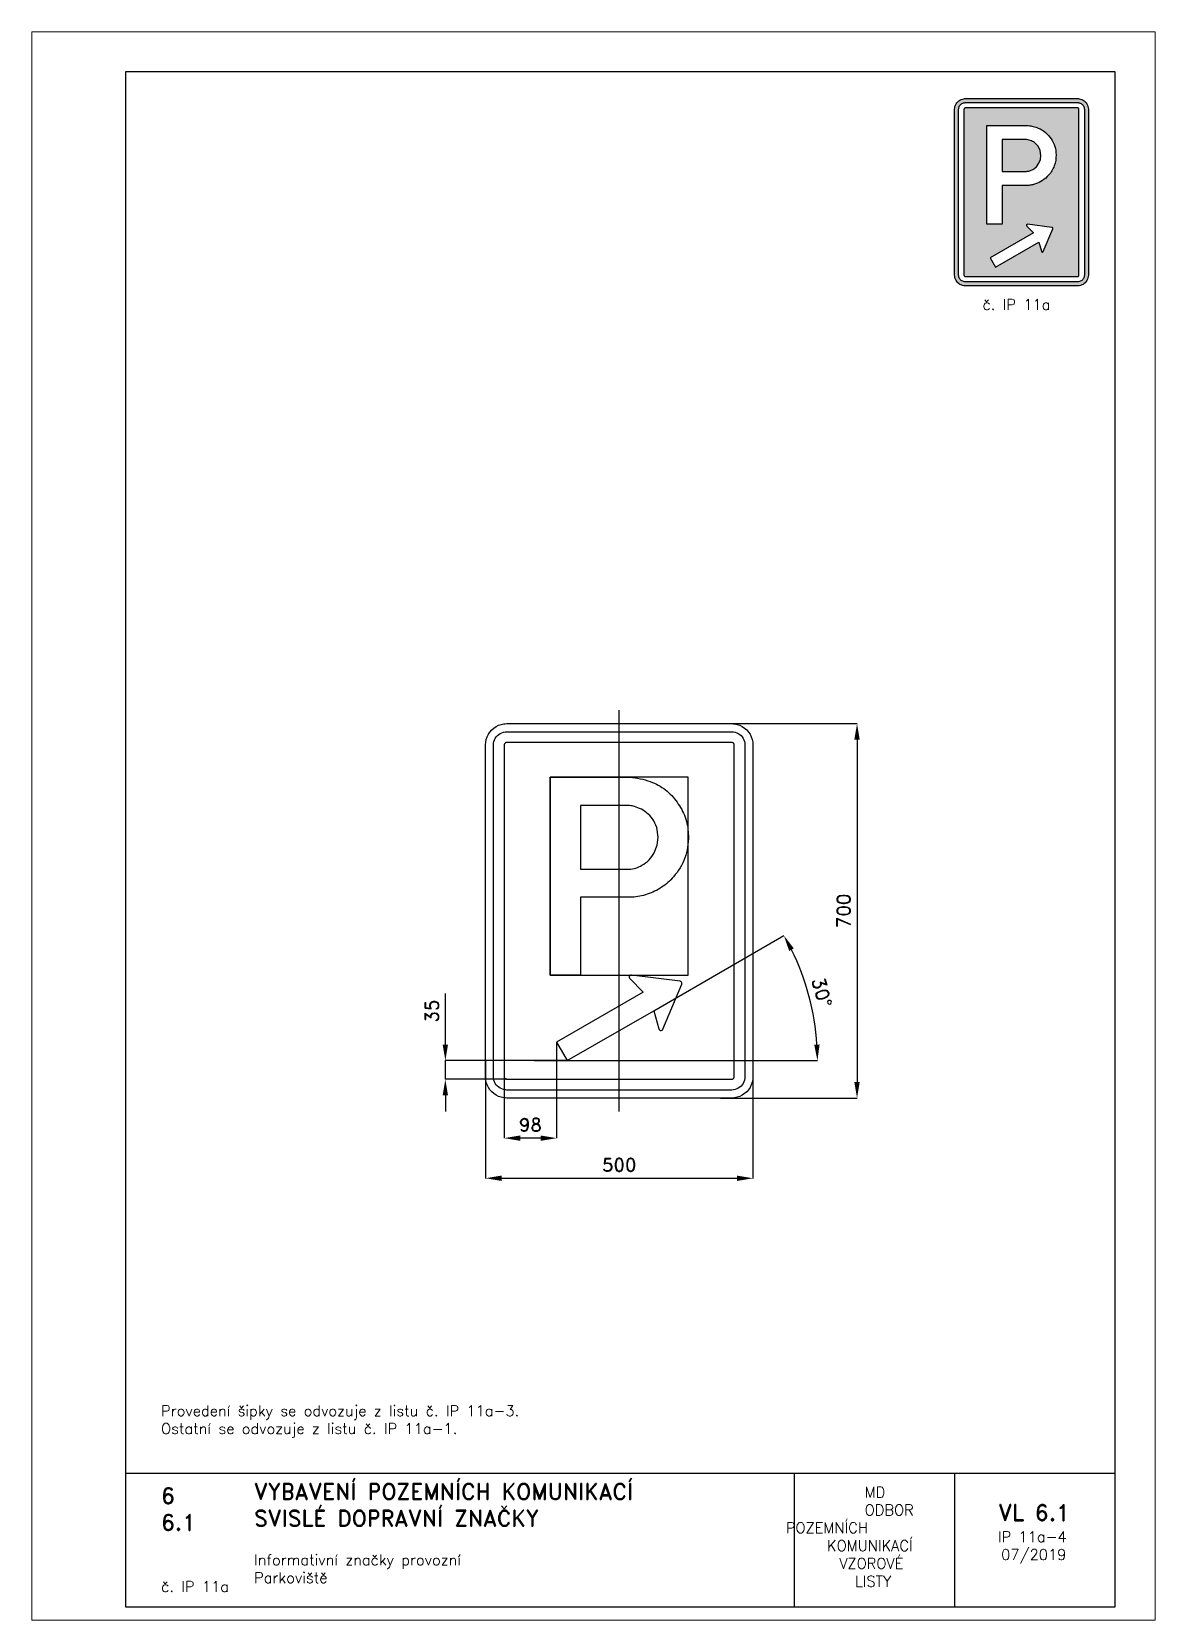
# Paper-space layout 'IP 11a-4' of a CAD drawing. Header units: millimetres. Extents: x 0 to 210, y 0 to 297.
# The model-space entities are those that its viewports show. They can reach past a viewport. Long polylines and large blocks are cut down to what shows.
import ezdxf

# ---------------------------------------------------------------- set-up
doc = ezdxf.new("R2010")
doc.units = ezdxf.units.MM
doc.header["$LTSCALE"] = 5
doc.linetypes.add('ČERCHOVANÁX2', pattern=[2, 1, -0.5, 0, -0.5])
doc.linetypes.add('ČÁRKOVANÁX2', pattern=[1.5, 1, -0.5])
for name, color, linetype in [('Kóty', 2, 'Continuous'), ('Rozpiska', 7, 'Continuous'), ('Značka', 7, 'Continuous')]:
    doc.layers.add(name, color=color, linetype=linetype)
doc.layers.add('Rámeček', color=6, linetype='Continuous', plot=False)
doc.styles.get("Standard").update_dxf_attribs({"font": 'romand.shx', "height": 25})
doc.dimstyles.get("Standard").update_dxf_attribs({"dimtxt": 25, "dimasz": 30, "dimexe": 0.18, "dimexo": 0.0625, "dimgap": 12.5, "dimtad": 1, "dimdec": 0, "dimzin": 0, "dimdsep": 46, "dimtxsty": 'Standard', "dimcen": 0.09, "dimadec": 0, "dimazin": 0, "dimtfac": 1, "dimtdec": 0, "dimtofl": 0, "dimtmove": 0, "dimatfit": 3, "dimfxl": 1, "dimtolj": 1, "dimtzin": 0, "dimarcsym": 0})

psp = doc.layouts.new('IP 11a-4')

# ---------------------------------------------------------------- texts
at = {"layer": 'Rozpiska', "color": 7, "attachment_point": 1}
for s, width, gutter_width, heights, insert, char_height in [('\\pi5.21429;č. IP 11a', 25, 75, [0], (172.4999999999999, 247.0033418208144), 2), ('\\PProvedení šipky se odvozuje z listu č. IP 11a-3.{\\H1.83333x; }\\POstatní se odvozuje z listu č. IP 11a-1.{\\H1.55556x; }', 155.5010732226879, 100, [0], (24.16971776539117, 43.48877299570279), 2), ('6', 149.04217740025, 100, [0], (24.16971776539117, 24.77143633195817), 3), ('{\\C6;VYBAVENÍ POZEMNÍCH KOMUNIKACÍ\\P}SVISLÉ DOPRAVNÍ ZNAČKY{\\H1.34524x; }', 149.04217740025, 100, [0], (41.56166878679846, 25.56072462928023), 3), ('\\pi14.7414;{\\C6;MD\\P\\pi2.36044;}ODBOR POZEMNÍCH{\\H1.57143x; }\\P\\pi7.69378;KOMUNIKACÍ{\\H1.5x; }\\P\\pi9.97949;{\\C6;VZOROVÉ\\H1.47619x; \\H0.67742x;\\P\\pi12.93187;LISTY\\H1.26984x; }', 33.10184048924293, 100, [0], (140.9534725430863, 24.94523992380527), 2), ('\\pi1.03113;{\\H1.5x;\\C6;VL 6.1\\P\\pi0.93585;\\H0.66667x;IP 11a-4\\H1.66666x; \\H0.6x;\\P\\pi1.5549;07/2019\\H1.80159x; }', 16.06225436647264, 100, [0], (179.6550617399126, 21.60975232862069), 2), ('6.1', 149.04217740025, 100, [0], (24.16971776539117, 19.77734483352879), 3), ('{\\C6;Informativní značky provozní\\P}Parkoviště{\\H1.83333x; }', 149.04217740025, 100, [0], (41.56166878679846, 12.28505153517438), 2), ('{\\C6;č. IP 11a}', 18.33049291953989, 100, [2.666666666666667], (24.17850368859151, 7.293927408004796), 2)]:
    psp.add_mtext_dynamic_manual_height_columns(s, width=width, gutter_width=gutter_width, heights=heights, dxfattribs=dict(at, insert=insert, char_height=char_height))

msp = doc.modelspace()

# ---------------------------------------------------------------- blocks, each defined once
blk = doc.blocks.new('*D1')
at = {"layer": 'Defpoints', "color": 0, "transparency": 16777216}
for p in [(-215, -242.7143421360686), (-117.0999999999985, -245.3590000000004), (-215, -425)]:
    blk.add_point(p, dxfattribs=at)
at = {"layer": 'Kóty', "color": 0, "lineweight": -2, "transparency": 16777216}
for p, q in [((-215, -242.7768421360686), (-215, -425.18)), ((-117.0999999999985, -245.4215000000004), (-117.0999999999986, -425.18)), ((-147.0999999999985, -425), (-185, -425))]:
    blk.add_line(p, q, dxfattribs=at)
at = {"layer": 'Kóty', "color": 0, "transparency": 16777216}
for points in [[(-185, -420), (-185, -430), (-215, -425)], [(-147.0999999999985, -420), (-147.0999999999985, -430), (-117.0999999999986, -425)]]:
    blk.add_solid(points, dxfattribs=at)
at = {"layer": 'Kóty', "color": 0, "transparency": 16777216, "insert": (-166.0499999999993, -400), "char_height": 25, "attachment_point": 5}
blk.add_mtext('\\A1;98', dxfattribs=at)
blk = doc.blocks.new('*D2')
at = {"layer": 'Defpoints', "color": 0, "transparency": 16777216}
for p in [(-325, -279.9999999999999), (-97.09999999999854, -280), (-210, -315)]:
    blk.add_point(p, dxfattribs=at)
at = {"layer": 'Kóty', "color": 0, "lineweight": -2, "transparency": 16777216}
for p, q in [((-325, -249.9999999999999), (-325, -154.5238095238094)), ((-97.16249999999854, -280), (-325.18, -279.9999999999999)), ((-210.0625, -315), (-325.18, -315)), ((-325, -345), (-325, -375))]:
    blk.add_line(p, q, dxfattribs=at)
at = {"layer": 'Kóty', "color": 0, "transparency": 16777216}
for points in [[(-330, -249.9999999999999), (-320, -249.9999999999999), (-325, -279.9999999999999)], [(-330, -345), (-320, -345), (-325, -315)]]:
    blk.add_solid(points, dxfattribs=at)
at = {"layer": 'Kóty', "color": 0, "transparency": 16777216, "insert": (-349.9999999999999, -187.2619047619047), "char_height": 25, "attachment_point": 5, "rotation": 90}
blk.add_mtext('\\A1;35', dxfattribs=at)
blk = doc.blocks.new('*D3')
at = {"layer": 'Defpoints', "color": 0, "transparency": 16777216}
for p in [(64.49999999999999, -186.7059999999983), (363.388543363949, -198.8077084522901), (-158.3177576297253, -279.9999999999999), (-97.09999999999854, -279.9999999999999), (-52.19455221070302, -279.9999999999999)]:
    blk.add_point(p, dxfattribs=at)
at = {"layer": 'Kóty', "color": 0, "lineweight": -2, "transparency": 16777216}
for p, q in [((64.55412742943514, -186.6747514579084), (308.0083720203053, -46.12512092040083)), ((-52.13205221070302, -279.9999999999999), (370.6715811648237, -279.9999999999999))]:
    blk.add_line(p, q, dxfattribs=at)
blk.add_arc((-97.09999999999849, -279.9999999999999), 467.5915811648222, 3.67664517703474, 26.32181156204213, dxfattribs=at)
at = {"layer": 'Kóty', "color": 0, "transparency": 16777216}
for points in [[(317.6024482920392, -75.02376501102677), (326.4187686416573, -70.30439052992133), (307.852485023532, -46.21511672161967)], [(374.526629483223, -249.8550437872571), (364.5317762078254, -250.1758365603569), (370.4915811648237, -279.9999999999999)]]:
    blk.add_solid(points, dxfattribs=at)
at = {"layer": 'Kóty', "color": 0, "transparency": 16777216, "insert": (378.7086470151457, -152.5143252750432), "char_height": 25, "attachment_point": 5, "rotation": 284.99922836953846}
blk.add_mtext('\\A1;30°', dxfattribs=at)
blk = doc.blocks.new('*D4')
at = {"layer": 'Defpoints', "color": 0, "transparency": 16777216}
for p in [(-250, -279.9999999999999), (250, -279.9999999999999), (250, -500)]:
    blk.add_point(p, dxfattribs=at)
at = {"layer": 'Kóty', "color": 0, "lineweight": -2, "transparency": 16777216}
for p, q in [((-250, -280.0624999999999), (-250, -500.18)), ((250, -280.0624999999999), (250, -500.18)), ((-220, -500), (220, -500))]:
    blk.add_line(p, q, dxfattribs=at)
at = {"layer": 'Kóty', "color": 0, "transparency": 16777216}
for points in [[(-220, -495), (-220, -505), (-250, -500)], [(220, -495), (220, -505), (250, -500)]]:
    blk.add_solid(points, dxfattribs=at)
at = {"layer": 'Kóty', "color": 0, "transparency": 16777216, "insert": (1.530808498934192e-15, -475), "char_height": 25, "attachment_point": 5}
blk.add_mtext('\\A1;500', dxfattribs=at)
blk = doc.blocks.new('*D5')
at = {"layer": 'Defpoints', "color": 0, "transparency": 16777216}
for p in [(189.1814840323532, 350), (189.1814840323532, -350), (444.5292028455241, -350.0000000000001)]:
    blk.add_point(p, dxfattribs=at)
at = {"layer": 'Kóty', "color": 0, "lineweight": -2, "transparency": 16777216}
for p, q in [((189.2439840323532, 350), (444.7092028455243, 349.9999999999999)), ((444.5292028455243, 319.9999999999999), (444.5292028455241, -320.0000000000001)), ((189.2439840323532, -350), (444.7092028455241, -350.0000000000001))]:
    blk.add_line(p, q, dxfattribs=at)
at = {"layer": 'Kóty', "color": 0, "transparency": 16777216}
for points in [[(439.5292028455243, 319.9999999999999), (449.5292028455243, 319.9999999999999), (444.5292028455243, 349.9999999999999)], [(439.5292028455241, -320.0000000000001), (449.5292028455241, -320.0000000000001), (444.5292028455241, -350.0000000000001)]]:
    blk.add_solid(points, dxfattribs=at)
at = {"layer": 'Kóty', "color": 0, "transparency": 16777216, "insert": (419.5292028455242, 3.268547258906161e-14), "char_height": 25, "attachment_point": 5, "rotation": 90}
blk.add_mtext('\\A1;700', dxfattribs=at)

# ---------------------------------------------------------------- dimensions: what is measured, and where the dimension line sits
at = {"layer": 'Kóty'}
for base, p1, p2, picture, middle in [((444.5292028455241, -350.0000000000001), (189.1814840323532, 350), (189.1814840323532, -350), '*D5', (419.5292028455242, 3.268547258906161e-14)), ((-325, -279.9999999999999), (-210, -315), (-97.09999999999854, -280), '*D2', (-349.9999999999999, -187.2619047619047))]:
    dim = msp.add_linear_dim(base=base, p1=p1, p2=p2, angle=90, dimstyle='Standard', dxfattribs=at)
    dim.commit()
    dim.dimension.update_dxf_attribs({"geometry": picture, "text_midpoint": middle})
dim = msp.add_angular_dim_2l(base=(363.388543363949, -198.8077084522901), line1=((-97.09999999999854, -280), (64.5, -186.7059999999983)), line2=((-158.3177576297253, -280), (-52.19455221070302, -280)), dimstyle='Standard', dxfattribs=at)
dim.commit()
dim.dimension.update_dxf_attribs({"geometry": '*D3', "text_midpoint": (378.7086470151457, -152.5143252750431)})
for base, p1, p2, picture, middle in [((-215, -425), (-117.0999999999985, -245.3590000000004), (-215, -242.7143421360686), '*D1', (-166.0499999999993, -400)), ((250, -500), (-250, -279.9999999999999), (250, -279.9999999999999), '*D4', (1.530808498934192e-15, -475))]:
    dim = msp.add_linear_dim(base=base, p1=p1, p2=p2, dimstyle='Standard', dxfattribs=at)
    dim.commit()
    dim.dimension.update_dxf_attribs({"geometry": picture, "text_midpoint": middle})

# ---------------------------------------------------------------- linework, layer by layer
at = {"layer": 'Kóty'}
for points in [[(-325, -315), (-325, -279.9999999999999)], [(-158.3177576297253, -280), (-52.19455221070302, -280)]]:
    msp.add_lwpolyline(points, dxfattribs=at)
at = {"layer": 'Značka', "color": 6, "linetype": 'ČERCHOVANÁX2', "ltscale": 5}
msp.add_lwpolyline([(0, -375), (0, 375)], dxfattribs=at)
at = {"layer": 'Značka', "color": 5}
for points in [[(-210, -350), (-210.2000000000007, -349.9995000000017), (-210.2999999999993, -349.9988000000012, -0.0321716), (-215.5, -349.6369999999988), (-220.6000000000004, -348.5822999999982), (-225.5, -346.9226999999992), (-230.1000000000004, -344.5885000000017), (-234.3999999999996, -341.7139999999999), (-238.2999999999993, -338.2842999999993), (-241.7000000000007, -334.4026000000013), (-244.6000000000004, -330.0905999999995), (-246.8999999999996, -325.460500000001), (-248.6000000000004, -320.5548999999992), (-249.7000000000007, -315.4766999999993), (-250, -310.3139999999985), (-250, -310.1569999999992), (-250, -310), (-250, 310), (-250, 310.1569999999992), (-250, 310.3139999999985), (-249.6000000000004, 315.4789999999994), (-248.6000000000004, 320.5550000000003), (-246.8999999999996, 325.4639999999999), (-244.6000000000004, 330.0910000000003), (-241.7000000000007, 334.4019999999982), (-238.2999999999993, 338.2839999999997), (-234.3999999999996, 341.7170000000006), (-230.1000000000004, 344.5889999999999), (-225.5, 346.905999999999), (-220.6000000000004, 348.5819999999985), (-215.5, 349.6539999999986, -0.0367311), (-210.2999999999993, 349.9989999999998), (-210.2000000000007, 350), (-210, 350), (210, 350), (210.2000000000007, 350), (210.2999999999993, 349.9989999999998, -0.0321716), (215.5, 349.6369999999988), (220.6000000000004, 348.5819999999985), (225.5, 346.9229999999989), (230.1000000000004, 344.5889999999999), (234.3999999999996, 341.7139999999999), (238.2999999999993, 338.2839999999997), (241.7000000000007, 334.4029999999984), (244.6000000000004, 330.0910000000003), (246.8999999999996, 325.4599999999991), (248.6000000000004, 320.5550000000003), (249.7000000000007, 315.476999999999), (250, 310.3139999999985), (250, 310.1569999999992), (250, 310), (250, -310), (250, -310.1569999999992), (250, -310.3139999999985), (249.6000000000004, -315.4791000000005), (248.6000000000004, -320.5548999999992), (246.8999999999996, -325.4635999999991), (244.6000000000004, -330.0905999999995), (241.7000000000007, -334.4016999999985), (238.2999999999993, -338.2842999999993), (234.3999999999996, -341.7171999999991), (230.1000000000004, -344.5885000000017), (225.5, -346.9061000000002), (220.6000000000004, -348.5822999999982), (215.5, -349.6542000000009, -0.0367341), (210.2999999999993, -349.9988000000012), (210.2000000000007, -349.9995999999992), (210, -350), (-210, -350)], [(-210, -335), (-210.1000000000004, -334.9997000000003), (-210.2000000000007, -334.9991999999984, -0.0321601), (-213.3999999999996, -334.7730999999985), (-216.6000000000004, -334.1139000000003), (-219.7000000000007, -333.0767000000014), (-222.6000000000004, -331.6178), (-225.2999999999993, -329.8211999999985), (-227.7000000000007, -327.6777000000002), (-229.7999999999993, -325.2515999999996), (-231.6000000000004, -322.5565999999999), (-233.1000000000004, -319.6627999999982), (-234.1000000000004, -316.5967999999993), (-234.7999999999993, -313.4229999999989), (-235, -310.1959999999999), (-235, -310.0980000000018), (-235, -310), (-235, 310), (-235, 310.0980000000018), (-235, 310.1959999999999), (-234.7999999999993, 313.4239999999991), (-234.1000000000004, 316.5970000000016), (-233.1000000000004, 319.6650000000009), (-231.6000000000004, 322.5570000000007), (-229.7999999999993, 325.2510000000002), (-227.7000000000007, 327.6779999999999), (-225.2999999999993, 329.8230000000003), (-222.6000000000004, 331.6179999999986), (-219.7000000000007, 333.0659999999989), (-216.6000000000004, 334.1140000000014), (-213.3999999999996, 334.7839999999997, -0.0367287), (-210.2000000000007, 334.9989999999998), (-210.1000000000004, 335), (-210, 335), (210, 335), (210.1000000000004, 335), (210.2000000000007, 334.9989999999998, -0.0321789), (213.3999999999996, 334.773000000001), (216.6000000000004, 334.1140000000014), (219.7000000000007, 333.0770000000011), (222.6000000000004, 331.6179999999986), (225.2999999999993, 329.8209999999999), (227.7000000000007, 327.6779999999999), (229.7999999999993, 325.2520000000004), (231.6000000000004, 322.5570000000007), (233.1000000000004, 319.6630000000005), (234.1000000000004, 316.5970000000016), (234.7999999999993, 313.4229999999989), (235, 310.1959999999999), (235, 310.0980000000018), (235, 310), (235, -310), (235, -310.0980000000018), (235, -310.1959999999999), (234.7999999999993, -313.4239999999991), (234.1000000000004, -316.5967999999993), (233.1000000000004, -319.6647999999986), (231.6000000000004, -322.5565999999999), (229.7999999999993, -325.2511000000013), (227.7000000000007, -327.6777000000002), (225.2999999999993, -329.8233), (222.6000000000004, -331.6178), (219.7000000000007, -333.0662999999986), (216.6000000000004, -334.1139000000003), (213.3999999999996, -334.7838999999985), (210.2000000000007, -334.9991999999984), (210.1000000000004, -334.9997000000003), (210, -335), (-210, -335)], [(-129.2000000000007, -119.9609999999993), (-129.2000000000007, 250.0390000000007), (20.5, 250.0390000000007), (22.70000000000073, 249.7540000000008), (24.89999999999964, 249.4599999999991, -0.0253522), (43.89999999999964, 246.0109999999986, -0.042933), (62.20000000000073, 240.018, -0.0795852), (89.39999999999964, 223.7220000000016, -0.076468), (110.5, 199.7419999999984, -0.0768591), (124.5, 171.2129999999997, -0.0757333), (129.2000000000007, 139.7710000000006, -0.09403439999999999), (122.6000000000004, 99.08699999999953, -0.0983727), (101.5, 63.84400000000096, -0.0732822), (79.20000000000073, 43.98800000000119, -0.067707), (52.39999999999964, 31.12199999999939, -0.0342059), (38.39999999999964, 27.28199999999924, -0.0378679), (24.10000000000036, 25.49499999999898), (21.70000000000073, 25.38300000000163), (19.29999999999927, 25.30199999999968), (-72.5, 25.30199999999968), (-72.5, -119.9609999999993), (-129.2000000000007, -119.9609999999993)], [(-72.5, 196.8899999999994), (-72.5, 77.87299999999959), (15.10000000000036, 77.87299999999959), (16.79999999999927, 77.875), (18.60000000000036, 77.91100000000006, 0.0671332), (30.89999999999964, 80.10099999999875, 0.0577061), (42.39999999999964, 85.31100000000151, 0.07172569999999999), (55.70000000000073, 95.39600000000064, 0.0745311), (65.5, 108.7829999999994), (71.10000000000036, 122.7849999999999), (72.79999999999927, 137.844000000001), (70.10000000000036, 155.7910000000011, 0.08373560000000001), (62.10000000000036, 171.9150000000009, 0.0733358), (51.29999999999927, 183.4540000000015, 0.0660673), (37.79999999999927, 191.648000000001), (28.70000000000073, 195.0410000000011, 0.0492476), (19.20000000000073, 196.6970000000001), (17.70000000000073, 196.8050000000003), (16.29999999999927, 196.8899999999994), (-72.5, 196.8899999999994)], [(64.5, -186.7059999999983), (74.29999999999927, -220.8970000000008), (74.40000000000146, -221.0750000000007), (74.40000000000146, -221.2510000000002), (74.79999999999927, -221.9150000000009), (75.29999999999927, -222.4969999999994), (76, -223.0849999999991), (76.79999999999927, -223.4660000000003), (77.70000000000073, -223.6399999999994, 0.0652203), (78.70000000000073, -223.5730000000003), (79.59999999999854, -223.2910000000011), (80.40000000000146, -222.7930000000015), (80.90000000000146, -222.2700000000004), (81.29999999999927, -221.648000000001), (81.40000000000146, -221.4809999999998), (81.5, -221.3110000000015), (116.7999999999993, -136.851999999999), (116.9000000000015, -136.6889999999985), (117, -136.5240000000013), (117.0999999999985, -135.8450000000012), (117.0999999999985, -135.1450000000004), (117, -134.2860000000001), (116.5999999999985, -133.4880000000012), (116.0999999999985, -132.7860000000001), (115.4000000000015, -132.2259999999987), (114.7999999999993, -131.8869999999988), (114.2000000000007, -131.6810000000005), (114, -131.648000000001), (113.7999999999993, -131.6209999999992), (23, -120.0250000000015), (22.79999999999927, -120.0080000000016), (22.59999999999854, -119.9959999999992, 0.05219730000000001), (21.90000000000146, -120.0440000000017), (21.20000000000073, -120.2459999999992), (20.29999999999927, -120.6779999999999), (19.59999999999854, -121.3100000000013), (19.09999999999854, -122.0829999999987), (18.79999999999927, -122.9639999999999), (18.70000000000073, -123.8919999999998), (18.90000000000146, -124.8149999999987), (19.09999999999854, -125.5169999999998), (19.5, -126.1399999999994), (19.70000000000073, -126.2829999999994), (19.79999999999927, -126.4219999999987), (44.5, -152.0649999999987), (-117.0999999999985, -245.3590000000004), (-97.09999999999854, -280), (64.5, -186.7059999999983)]]:
    msp.add_lwpolyline(points, format="xyb", dxfattribs=at)
msp.add_lwpolyline([(-210, -315), (210, -315), (210, -315), (210, -315), (210.7000000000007, -314.9550000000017), (211.2999999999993, -314.8230000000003), (211.8999999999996, -314.6150000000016), (212.5, -314.3240000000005), (213.1000000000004, -313.9639999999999), (213.5, -313.5360000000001), (214, -313.0499999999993), (214.2999999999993, -312.5109999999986), (214.6000000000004, -311.9330000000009), (214.7999999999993, -311.3189999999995), (215, -310.6850000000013), (215, -310.0390000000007), (215, -310.0200000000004), (215, -310), (215, 310), (215, 310.0200000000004), (215, 310.0390000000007), (215, 310.6850000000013), (214.7999999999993, 311.3189999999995), (214.6000000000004, 311.9330000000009), (214.2999999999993, 312.5109999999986), (214, 313.0499999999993), (213.5, 313.5360000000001), (213.1000000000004, 313.9650000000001), (212.5, 314.3240000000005), (211.8999999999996, 314.6130000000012), (211.2999999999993, 314.8230000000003), (210.7000000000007, 314.9569999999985), (210, 315), (210, 315), (210, 315), (-210, 315), (-210, 315), (-210, 315), (-210.7000000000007, 314.9550000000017), (-211.2999999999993, 314.8230000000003), (-211.8999999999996, 314.6150000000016), (-212.5, 314.3240000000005), (-213.1000000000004, 313.9639999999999), (-213.5, 313.5360000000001), (-214, 313.0499999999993), (-214.2999999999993, 312.5109999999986), (-214.6000000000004, 311.9330000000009), (-214.7999999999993, 311.3189999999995), (-215, 310.6850000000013), (-215, 310.0390000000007), (-215, 310.0200000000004), (-215, 310), (-215, -310), (-215, -310.0200000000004), (-215, -310.0390000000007), (-215, -310.6850000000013), (-214.7999999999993, -311.3189999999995), (-214.6000000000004, -311.9330000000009), (-214.2999999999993, -312.5109999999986), (-214, -313.0499999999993), (-213.5, -313.5360000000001), (-213.1000000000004, -313.9650000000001), (-212.5, -314.3240000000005), (-211.8999999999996, -314.6130000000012), (-211.2999999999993, -314.8230000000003), (-210.7000000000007, -314.9569999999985), (-210, -315), (-210, -315), (-210, -315)], dxfattribs=at)
at = {"layer": 'Značka', "color": 6, "linetype": 'ČÁRKOVANÁX2', "ltscale": 2.5}
msp.add_lwpolyline([(-129.2000000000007, -119.9609999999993), (129.1829999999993, -119.9609999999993), (129.1829999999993, 250.0390000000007), (-129.2000000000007, 250.0390000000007)], close=True, dxfattribs=at)

msp.set_redraw_order([(e.dxf.handle, doc.entitydb.next_handle()) for e in msp.query("TEXT MTEXT ATTDEF DIMENSION ARC_DIMENSION")])  # texts and dimensions are drawn at this point

# ---------------------------------------------------------------- hatches: boundary and pattern name
at = {"layer": 'Značka'}
h = psp.add_hatch(color=170, dxfattribs=at)
h.dxf.hatch_style = 1
edge = h.paths.add_edge_path(flags=16)
edge.add_line((174.4999999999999, 250.2499999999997), (174.4949999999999, 250.2500149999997))
edge.add_line((174.4949999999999, 250.2500149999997), (174.4899999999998, 250.2500399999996))
edge.add_arc((174.4977369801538, 251.4974365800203), 1.247420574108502, 262.2721961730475, 269.6446273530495, ccw=False)
edge.add_line((174.3299999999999, 250.2613449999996), (174.1699999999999, 250.2943049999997))
edge.add_line((174.1699999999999, 250.2943049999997), (174.0149999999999, 250.3461649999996))
edge.add_line((174.0149999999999, 250.3461649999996), (173.8699999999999, 250.4191099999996))
edge.add_line((173.8699999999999, 250.4191099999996), (173.7349999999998, 250.5089399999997))
edge.add_line((173.7349999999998, 250.5089399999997), (173.6149999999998, 250.6161149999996))
edge.add_line((173.6149999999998, 250.6161149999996), (173.5099999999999, 250.7374199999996))
edge.add_line((173.5099999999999, 250.7374199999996), (173.4199999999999, 250.8721699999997))
edge.add_line((173.4199999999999, 250.8721699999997), (173.345, 251.0168599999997))
edge.add_line((173.345, 251.0168599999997), (173.295, 251.1701599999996))
edge.add_line((173.295, 251.1701599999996), (173.2599999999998, 251.3288499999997))
edge.add_line((173.2599999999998, 251.3288499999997), (173.2499999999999, 251.4901999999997))
edge.add_line((173.2499999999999, 251.4901999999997), (173.2499999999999, 251.4950999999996))
edge.add_line((173.2499999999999, 251.4950999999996), (173.2499999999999, 251.4999999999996))
edge.add_line((173.2499999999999, 251.4999999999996), (173.2499999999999, 282.4999999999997))
edge.add_line((173.2499999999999, 282.4999999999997), (173.2499999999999, 282.5048999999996))
edge.add_line((173.2499999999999, 282.5048999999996), (173.2499999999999, 282.5097999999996))
edge.add_line((173.2499999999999, 282.5097999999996), (173.2599999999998, 282.6711999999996))
edge.add_line((173.2599999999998, 282.6711999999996), (173.295, 282.8298499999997))
edge.add_line((173.295, 282.8298499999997), (173.345, 282.9832499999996))
edge.add_line((173.345, 282.9832499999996), (173.4199999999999, 283.1278499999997))
edge.add_line((173.4199999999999, 283.1278499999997), (173.5099999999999, 283.2625499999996))
edge.add_line((173.5099999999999, 283.2625499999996), (173.6149999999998, 283.3838999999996))
edge.add_line((173.6149999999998, 283.3838999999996), (173.7349999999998, 283.4911499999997))
edge.add_line((173.7349999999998, 283.4911499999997), (173.8699999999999, 283.5808999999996))
edge.add_line((173.8699999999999, 283.5808999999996), (174.0149999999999, 283.6532999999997))
edge.add_line((174.0149999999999, 283.6532999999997), (174.1699999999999, 283.7056999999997))
edge.add_line((174.1699999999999, 283.7056999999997), (174.3299999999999, 283.7391999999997))
edge.add_line((174.3299999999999, 283.7391999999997), (174.4899999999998, 283.7499499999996))
edge.add_line((174.4899999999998, 283.7499499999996), (174.4949999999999, 283.7499999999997))
edge.add_line((174.4949999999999, 283.7499999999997), (174.4999999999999, 283.7499999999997))
edge.add_line((174.4999999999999, 283.7499999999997), (195.4999999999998, 283.7499999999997))
edge.add_line((195.4999999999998, 283.7499999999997), (195.5049999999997, 283.7499999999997))
edge.add_line((195.5049999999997, 283.7499999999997), (195.5099999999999, 283.7499499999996))
edge.add_arc((195.502353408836, 282.503286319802), 1.246687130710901, 82.27181423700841, 89.64857249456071, ccw=False)
edge.add_line((195.67, 283.7386499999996), (195.8299999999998, 283.7056999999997))
edge.add_line((195.8299999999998, 283.7056999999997), (195.985, 283.6538499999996))
edge.add_line((195.985, 283.6538499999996), (196.1299999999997, 283.5808999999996))
edge.add_line((196.1299999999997, 283.5808999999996), (196.2649999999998, 283.4910499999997))
edge.add_line((196.2649999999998, 283.4910499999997), (196.3849999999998, 283.3838999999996))
edge.add_line((196.3849999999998, 283.3838999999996), (196.4899999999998, 283.2625999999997))
edge.add_line((196.4899999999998, 283.2625999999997), (196.5799999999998, 283.1278499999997))
edge.add_line((196.5799999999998, 283.1278499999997), (196.6549999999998, 282.9831499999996))
edge.add_line((196.6549999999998, 282.9831499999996), (196.7049999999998, 282.8298499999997))
edge.add_line((196.7049999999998, 282.8298499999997), (196.7399999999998, 282.6711499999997))
edge.add_line((196.7399999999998, 282.6711499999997), (196.7499999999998, 282.5097999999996))
edge.add_line((196.7499999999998, 282.5097999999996), (196.7499999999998, 282.5048999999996))
edge.add_line((196.7499999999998, 282.5048999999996), (196.7499999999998, 282.4999999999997))
edge.add_line((196.7499999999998, 282.4999999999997), (196.7499999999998, 251.4999999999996))
edge.add_line((196.7499999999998, 251.4999999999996), (196.7499999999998, 251.4950999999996))
edge.add_line((196.7499999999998, 251.4950999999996), (196.7499999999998, 251.4901999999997))
edge.add_line((196.7499999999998, 251.4901999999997), (196.7399999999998, 251.3287999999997))
edge.add_line((196.7399999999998, 251.3287999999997), (196.7049999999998, 251.1701599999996))
edge.add_line((196.7049999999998, 251.1701599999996), (196.6549999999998, 251.0167599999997))
edge.add_line((196.6549999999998, 251.0167599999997), (196.5799999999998, 250.8721699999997))
edge.add_line((196.5799999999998, 250.8721699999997), (196.4899999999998, 250.7374449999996))
edge.add_line((196.4899999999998, 250.7374449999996), (196.3849999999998, 250.6161149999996))
edge.add_line((196.3849999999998, 250.6161149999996), (196.2649999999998, 250.5088349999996))
edge.add_line((196.2649999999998, 250.5088349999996), (196.1299999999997, 250.4191099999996))
edge.add_line((196.1299999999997, 250.4191099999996), (195.985, 250.3466849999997))
edge.add_line((195.985, 250.3466849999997), (195.8299999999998, 250.2943049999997))
edge.add_line((195.8299999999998, 250.2943049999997), (195.67, 250.2608049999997))
edge.add_line((195.67, 250.2608049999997), (195.5099999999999, 250.2500399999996))
edge.add_line((195.5099999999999, 250.2500399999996), (195.5049999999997, 250.2500149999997))
edge.add_line((195.5049999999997, 250.2500149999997), (195.4999999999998, 250.2499999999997))
edge.add_line((195.4999999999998, 250.2499999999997), (174.4999999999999, 250.2499999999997))
edge = h.paths.add_edge_path()
edge.add_line((174.4999999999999, 249.4999999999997), (174.4899999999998, 249.5000249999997))
edge.add_line((174.4899999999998, 249.5000249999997), (174.4849999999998, 249.5000599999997))
edge.add_arc((174.4953448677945, 251.526223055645), 2.026189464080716, 262.33242950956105, 269.7074706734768, ccw=False)
edge.add_line((174.225, 249.5181499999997), (173.97, 249.5708849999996))
edge.add_line((173.97, 249.5708849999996), (173.725, 249.6538649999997))
edge.add_line((173.725, 249.6538649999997), (173.4949999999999, 249.7705749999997))
edge.add_line((173.4949999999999, 249.7705749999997), (173.2799999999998, 249.9142999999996))
edge.add_line((173.2799999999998, 249.9142999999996), (173.0849999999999, 250.0857849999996))
edge.add_line((173.0849999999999, 250.0857849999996), (172.9149999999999, 250.2798699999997))
edge.add_line((172.9149999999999, 250.2798699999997), (172.7699999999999, 250.4954699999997))
edge.add_line((172.7699999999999, 250.4954699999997), (172.6549999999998, 250.7269749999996))
edge.add_line((172.6549999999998, 250.7269749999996), (172.57, 250.9722549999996))
edge.add_line((172.57, 250.9722549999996), (172.5149999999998, 251.2261649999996))
edge.add_line((172.5149999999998, 251.2261649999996), (172.4999999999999, 251.4842999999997))
edge.add_line((172.4999999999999, 251.4842999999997), (172.4999999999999, 251.4921499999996))
edge.add_line((172.4999999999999, 251.4921499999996), (172.4999999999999, 251.4999999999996))
edge.add_line((172.4999999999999, 251.4999999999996), (172.4999999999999, 282.4999999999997))
edge.add_line((172.4999999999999, 282.4999999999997), (172.4999999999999, 282.5078499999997))
edge.add_line((172.4999999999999, 282.5078499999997), (172.4999999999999, 282.5156999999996))
edge.add_line((172.4999999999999, 282.5156999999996), (172.52, 282.7739499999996))
edge.add_line((172.52, 282.7739499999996), (172.57, 283.0277499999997))
edge.add_line((172.57, 283.0277499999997), (172.6549999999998, 283.2731999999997))
edge.add_line((172.6549999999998, 283.2731999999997), (172.7699999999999, 283.5045499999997))
edge.add_line((172.7699999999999, 283.5045499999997), (172.9149999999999, 283.7200999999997))
edge.add_line((172.9149999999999, 283.7200999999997), (173.0849999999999, 283.9141999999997))
edge.add_line((173.0849999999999, 283.9141999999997), (173.2799999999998, 284.0858499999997))
edge.add_line((173.2799999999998, 284.0858499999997), (173.4949999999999, 284.2294499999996))
edge.add_line((173.4949999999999, 284.2294499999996), (173.725, 284.3452999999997))
edge.add_line((173.725, 284.3452999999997), (173.97, 284.4290999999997))
edge.add_line((173.97, 284.4290999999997), (174.225, 284.4826999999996))
edge.add_arc((174.4722489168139, 282.7240949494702), 1.775900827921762, 89.58860905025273, 98.00297429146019, ccw=False)
edge.add_line((174.4849999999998, 284.4999499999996), (174.4899999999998, 284.4999999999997))
edge.add_line((174.4899999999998, 284.4999999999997), (174.4999999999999, 284.4999999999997))
edge.add_line((174.4999999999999, 284.4999999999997), (195.4999999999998, 284.4999999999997))
edge.add_line((195.4999999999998, 284.4999999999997), (195.5099999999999, 284.4999999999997))
edge.add_line((195.5099999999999, 284.4999999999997), (195.5149999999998, 284.4999499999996))
edge.add_arc((195.5045775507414, 282.4737819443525), 2.026194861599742, 82.33023644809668, 89.7052776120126, ccw=False)
edge.add_line((195.7749999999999, 284.4818499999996), (196.0299999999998, 284.4290999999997))
edge.add_line((196.0299999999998, 284.4290999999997), (196.2749999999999, 284.3461499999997))
edge.add_line((196.2749999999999, 284.3461499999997), (196.5049999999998, 284.2294499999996))
edge.add_line((196.5049999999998, 284.2294499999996), (196.7199999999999, 284.0856999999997))
edge.add_line((196.7199999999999, 284.0856999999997), (196.9149999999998, 283.9141999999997))
edge.add_line((196.9149999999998, 283.9141999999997), (197.0849999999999, 283.7201499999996))
edge.add_line((197.0849999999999, 283.7201499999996), (197.2299999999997, 283.5045499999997))
edge.add_line((197.2299999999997, 283.5045499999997), (197.3449999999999, 283.2729999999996))
edge.add_line((197.3449999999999, 283.2729999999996), (197.4299999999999, 283.0277499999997))
edge.add_line((197.4299999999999, 283.0277499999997), (197.4849999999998, 282.7738499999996))
edge.add_line((197.4849999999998, 282.7738499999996), (197.4999999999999, 282.5156999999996))
edge.add_line((197.4999999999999, 282.5156999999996), (197.4999999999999, 282.5078499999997))
edge.add_line((197.4999999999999, 282.5078499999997), (197.4999999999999, 282.4999999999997))
edge.add_line((197.4999999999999, 282.4999999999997), (197.4999999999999, 251.4999999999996))
edge.add_line((197.4999999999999, 251.4999999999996), (197.4999999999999, 251.4921499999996))
edge.add_line((197.4999999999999, 251.4921499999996), (197.4999999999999, 251.4842999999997))
edge.add_line((197.4999999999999, 251.4842999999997), (197.4799999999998, 251.2260449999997))
edge.add_line((197.4799999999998, 251.2260449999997), (197.4299999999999, 250.9722549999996))
edge.add_line((197.4299999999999, 250.9722549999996), (197.3449999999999, 250.7268199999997))
edge.add_line((197.3449999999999, 250.7268199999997), (197.2299999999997, 250.4954699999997))
edge.add_line((197.2299999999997, 250.4954699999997), (197.0849999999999, 250.2799149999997))
edge.add_line((197.0849999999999, 250.2799149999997), (196.9149999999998, 250.0857849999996))
edge.add_line((196.9149999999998, 250.0857849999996), (196.7199999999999, 249.9141399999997))
edge.add_line((196.7199999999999, 249.9141399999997), (196.5049999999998, 249.7705749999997))
edge.add_line((196.5049999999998, 249.7705749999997), (196.2749999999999, 249.6546949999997))
edge.add_line((196.2749999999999, 249.6546949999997), (196.0299999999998, 249.5708849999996))
edge.add_line((196.0299999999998, 249.5708849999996), (195.7749999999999, 249.5172899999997))
edge.add_arc((195.527896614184, 251.2757603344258), 1.775747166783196, 269.58387766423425, 277.99892952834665, ccw=False)
edge.add_line((195.5149999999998, 249.5000599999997), (195.5099999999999, 249.5000199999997))
edge.add_line((195.5099999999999, 249.5000199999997), (195.4999999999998, 249.4999999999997))
edge.add_line((195.4999999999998, 249.4999999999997), (174.4999999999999, 249.4999999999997))
h = psp.add_hatch(color=170, dxfattribs=at)
h.dxf.hatch_style = 1
edge = h.paths.add_edge_path(flags=16)
edge.add_line((188.2249999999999, 257.6646999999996), (188.7149999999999, 255.9551499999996))
edge.add_line((188.7149999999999, 255.9551499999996), (188.7199999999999, 255.9462499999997))
edge.add_line((188.7199999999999, 255.9462499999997), (188.7199999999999, 255.9374499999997))
edge.add_line((188.7199999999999, 255.9374499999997), (188.7399999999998, 255.9042499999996))
edge.add_line((188.7399999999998, 255.9042499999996), (188.7649999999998, 255.8751499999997))
edge.add_line((188.7649999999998, 255.8751499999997), (188.7999999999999, 255.8457499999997))
edge.add_line((188.7999999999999, 255.8457499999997), (188.8399999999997, 255.8266999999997))
edge.add_line((188.8399999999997, 255.8266999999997), (188.8849999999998, 255.8179999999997))
edge.add_arc((188.8972135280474, 256.0105178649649), 0.1929048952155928, 266.3699626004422, 281.2962143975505)
edge.add_line((188.935, 255.8213499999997), (188.9799999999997, 255.8354499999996))
edge.add_line((188.9799999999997, 255.8354499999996), (189.0199999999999, 255.8603499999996))
edge.add_line((189.0199999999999, 255.8603499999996), (189.0449999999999, 255.8864999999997))
edge.add_line((189.0449999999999, 255.8864999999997), (189.0649999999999, 255.9175999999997))
edge.add_line((189.0649999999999, 255.9175999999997), (189.0699999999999, 255.9259499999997))
edge.add_line((189.0699999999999, 255.9259499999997), (189.0749999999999, 255.9344499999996))
edge.add_line((189.0749999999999, 255.9344499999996), (190.8399999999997, 260.1573999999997))
edge.add_line((190.8399999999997, 260.1573999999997), (190.845, 260.1655499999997))
edge.add_line((190.845, 260.1655499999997), (190.8499999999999, 260.1737999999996))
edge.add_line((190.8499999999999, 260.1737999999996), (190.8549999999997, 260.2077499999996))
edge.add_line((190.8549999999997, 260.2077499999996), (190.8549999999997, 260.2427499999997))
edge.add_line((190.8549999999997, 260.2427499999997), (190.8499999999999, 260.2856999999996))
edge.add_line((190.8499999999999, 260.2856999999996), (190.8299999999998, 260.3255999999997))
edge.add_line((190.8299999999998, 260.3255999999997), (190.8049999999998, 260.3606999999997))
edge.add_line((190.8049999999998, 260.3606999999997), (190.7699999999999, 260.3886999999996))
edge.add_line((190.7699999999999, 260.3886999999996), (190.7399999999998, 260.4056499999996))
edge.add_line((190.7399999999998, 260.4056499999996), (190.7099999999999, 260.4159499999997))
edge.add_line((190.7099999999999, 260.4159499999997), (190.6999999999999, 260.4175999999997))
edge.add_line((190.6999999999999, 260.4175999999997), (190.6899999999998, 260.4189499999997))
edge.add_line((190.6899999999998, 260.4189499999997), (186.1499999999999, 260.9987499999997))
edge.add_line((186.1499999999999, 260.9987499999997), (186.1399999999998, 260.9995999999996))
edge.add_line((186.1399999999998, 260.9995999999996), (186.1299999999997, 261.0001999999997))
edge.add_arc((186.1239635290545, 260.8318235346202), 0.1684846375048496, 87.94676624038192, 99.89865954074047)
edge.add_line((186.0949999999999, 260.9977999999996), (186.0599999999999, 260.9876999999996))
edge.add_line((186.0599999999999, 260.9876999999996), (186.0149999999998, 260.9660999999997))
edge.add_line((186.0149999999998, 260.9660999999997), (185.9799999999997, 260.9344999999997))
edge.add_line((185.9799999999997, 260.9344999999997), (185.9549999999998, 260.8958499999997))
edge.add_line((185.9549999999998, 260.8958499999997), (185.9399999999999, 260.8517999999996))
edge.add_line((185.9399999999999, 260.8517999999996), (185.935, 260.8053999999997))
edge.add_line((185.935, 260.8053999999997), (185.9449999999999, 260.7592499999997))
edge.add_line((185.9449999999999, 260.7592499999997), (185.9549999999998, 260.7241499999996))
edge.add_line((185.9549999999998, 260.7241499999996), (185.9749999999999, 260.6929999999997))
edge.add_line((185.9749999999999, 260.6929999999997), (185.985, 260.6858499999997))
edge.add_line((185.985, 260.6858499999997), (185.9899999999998, 260.6788999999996))
edge.add_line((185.9899999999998, 260.6788999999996), (187.2249999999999, 259.3967499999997))
edge.add_line((187.2249999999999, 259.3967499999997), (179.1449999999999, 254.7320499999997))
edge.add_line((179.1449999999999, 254.7320499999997), (180.1449999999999, 252.9999999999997))
edge.add_line((180.1449999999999, 252.9999999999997), (188.2249999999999, 257.6646999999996))
edge = h.paths.add_edge_path(flags=16)
edge.add_line((178.5399999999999, 261.0019499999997), (178.5399999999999, 279.5019499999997))
edge.add_line((178.5399999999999, 279.5019499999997), (186.0249999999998, 279.5019499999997))
edge.add_line((186.0249999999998, 279.5019499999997), (186.1349999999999, 279.4876999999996))
edge.add_line((186.1349999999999, 279.4876999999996), (186.2449999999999, 279.4729999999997))
edge.add_arc((185.0205502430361, 270.0247728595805), 9.527238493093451, 76.80681597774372, 82.61586787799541, ccw=False)
edge.add_arc((185.9095587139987, 273.8285448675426), 5.620960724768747, 66.95395994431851, 76.78021101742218, ccw=False)
edge.add_arc((186.2471337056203, 274.3491478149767), 5.010895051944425, 49.97126012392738, 68.17560148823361, ccw=False)
edge.add_arc((186.100640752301, 274.1577538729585), 5.251681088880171, 32.598624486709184, 50.090466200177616, ccw=False)
edge.add_arc((186.2675555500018, 274.0128696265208), 5.193445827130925, 17.339061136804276, 34.937966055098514, ccw=False)
edge.add_arc((186.1868520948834, 274.0039255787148), 5.273170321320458, -0.1670640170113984, 17.170492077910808, ccw=False)
edge.add_arc((185.9319772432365, 273.8414713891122), 5.529978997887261, -19.953226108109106, 1.5240523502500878, ccw=False)
edge.add_arc((186.166704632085, 273.7289876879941), 5.271018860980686, 317.8566748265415, 340.32537292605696, ccw=False)
edge.add_arc((186.148618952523, 273.4793438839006), 5.120720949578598, 303.2998447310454, 320.064121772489, ccw=False)
edge.add_arc((185.925721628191, 273.8025642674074), 5.513253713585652, 287.8971972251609, 303.39176448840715, ccw=False)
edge.add_arc((185.868194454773, 273.5708493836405), 5.311923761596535, 281.42052001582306, 289.2558722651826, ccw=False)
edge.add_arc((185.9738981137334, 273.0295576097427), 4.760420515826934, 272.7826048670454, 281.4634827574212, ccw=False)
edge.add_line((186.2049999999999, 268.2747499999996), (186.085, 268.2691499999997))
edge.add_line((186.085, 268.2691499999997), (185.9649999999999, 268.2650999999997))
edge.add_line((185.9649999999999, 268.2650999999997), (181.3749999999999, 268.2650999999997))
edge.add_line((181.3749999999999, 268.2650999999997), (181.3749999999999, 261.0019499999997))
edge.add_line((181.3749999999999, 261.0019499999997), (178.5399999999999, 261.0019499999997))
h.paths.add_polyline_path([(174.4999999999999, 251.2499999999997), (195.4999999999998, 251.2499999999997), (195.5349999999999, 251.2522499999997), (195.5649999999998, 251.2588499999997), (195.5949999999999, 251.2692499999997), (195.6249999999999, 251.2837999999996), (195.6549999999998, 251.3017999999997), (195.6749999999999, 251.3231999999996), (195.6999999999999, 251.3474999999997), (195.7149999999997, 251.3744499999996), (195.7299999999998, 251.4033499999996), (195.7399999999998, 251.4340499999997), (195.7499999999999, 251.4657499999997), (195.7499999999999, 251.4980499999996), (195.7499999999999, 251.4989999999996), (195.7499999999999, 251.4999999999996), (195.7499999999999, 282.4999999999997), (195.7499999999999, 282.5009999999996), (195.7499999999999, 282.5019499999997), (195.7499999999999, 282.5342499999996), (195.7399999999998, 282.5659499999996), (195.7299999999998, 282.5966499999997), (195.7149999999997, 282.6255499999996), (195.6999999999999, 282.6524999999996), (195.6749999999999, 282.6767999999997), (195.6549999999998, 282.6982499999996), (195.6249999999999, 282.7161999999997), (195.5949999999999, 282.7306499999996), (195.5649999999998, 282.7411499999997), (195.5349999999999, 282.7478499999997), (195.4999999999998, 282.7499999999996), (174.4999999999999, 282.7499999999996), (174.4649999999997, 282.7477499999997), (174.4349999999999, 282.7411499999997), (174.4049999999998, 282.7307499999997), (174.3749999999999, 282.7161999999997), (174.3449999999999, 282.6981999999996), (174.3249999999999, 282.6767999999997), (174.2999999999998, 282.6524999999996), (174.2849999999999, 282.6255499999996), (174.27, 282.5966499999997), (174.2599999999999, 282.5659499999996), (174.2499999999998, 282.5342499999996), (174.2499999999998, 282.5019499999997), (174.2499999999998, 282.5009999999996), (174.2499999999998, 282.4999999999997), (174.2499999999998, 251.4999999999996), (174.2499999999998, 251.4989999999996), (174.2499999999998, 251.4980499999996), (174.2499999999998, 251.4657499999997), (174.2599999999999, 251.4340499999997), (174.27, 251.4033499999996), (174.2849999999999, 251.3744499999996), (174.2999999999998, 251.3474999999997), (174.3249999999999, 251.3231999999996), (174.3449999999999, 251.3017499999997), (174.3749999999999, 251.2837999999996), (174.4049999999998, 251.2693499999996), (174.4349999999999, 251.2588499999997), (174.4649999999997, 251.2521499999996)])
h = psp.add_hatch(color=170, dxfattribs=at)
h.dxf.hatch_style = 1
edge = h.paths.add_edge_path()
edge.add_line((181.3749999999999, 276.8444999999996), (181.3749999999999, 270.8936499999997))
edge.add_line((181.3749999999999, 270.8936499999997), (185.7549999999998, 270.8936499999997))
edge.add_line((185.7549999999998, 270.8936499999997), (185.8399999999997, 270.8937499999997))
edge.add_line((185.8399999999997, 270.8937499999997), (185.9299999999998, 270.8955499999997))
edge.add_arc((185.8316816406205, 273.2295537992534), 2.336073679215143, 272.4121205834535, 287.7791771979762)
edge.add_arc((185.7064452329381, 273.6208335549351), 2.746906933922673, 287.7745505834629, 300.9706360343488)
edge.add_arc((185.7031895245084, 273.8246486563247), 2.92512185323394, 298.9705152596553, 315.3734357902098)
edge.add_line((187.7849999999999, 271.7697999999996), (188.2749999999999, 272.4391499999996))
edge.add_line((188.2749999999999, 272.4391499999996), (188.5549999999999, 273.1392499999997))
edge.add_line((188.5549999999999, 273.1392499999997), (188.6399999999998, 273.8921999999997))
edge.add_line((188.6399999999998, 273.8921999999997), (188.5049999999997, 274.7895499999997))
edge.add_line((188.5049999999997, 274.7895499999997), (188.1049999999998, 275.5957499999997))
edge.add_line((188.1049999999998, 275.5957499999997), (187.5649999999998, 276.1726999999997))
edge.add_arc((185.6863024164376, 273.8383545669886), 2.996443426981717, 51.17264500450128, 66.31495492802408)
edge.add_line((186.8899999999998, 276.5823999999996), (186.435, 276.7520499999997))
edge.add_arc((185.7784064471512, 274.389229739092), 2.4523528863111, 74.47015783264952, 85.75343493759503)
edge.add_line((185.96, 276.8348499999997), (185.8849999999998, 276.8402499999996))
edge.add_line((185.8849999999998, 276.8402499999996), (185.8149999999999, 276.8444999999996))
edge.add_line((185.8149999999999, 276.8444999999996), (181.3749999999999, 276.8444999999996))

# ---------------------------------------------------------------- linework, layer by layer
at = {"layer": 'Rozpiska', "color": 7}
for p, q in [((17.5, 27.5), (202.5, 27.5)), ((142.5, 27.5), (142.5, 2.5)), ((172.5, 27.5), (172.5, 2.5))]:
    psp.add_line(p, q, dxfattribs=at)
psp.add_lwpolyline([(17.5, 2.5), (202.5, 2.5), (202.5, 289.5), (17.5, 289.5)], close=True, dxfattribs=at)
at = {"layer": 'Značka', "color": 170}
for points in [[(174.4999999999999, 249.4999999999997), (174.4899999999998, 249.5000249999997), (174.4849999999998, 249.5000599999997, -0.0321908), (174.225, 249.5181499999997), (173.97, 249.5708849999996), (173.725, 249.6538649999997), (173.4949999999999, 249.7705749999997), (173.2799999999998, 249.9142999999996), (173.0849999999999, 250.0857849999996), (172.9149999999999, 250.2798699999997), (172.7699999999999, 250.4954699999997), (172.6549999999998, 250.7269749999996), (172.57, 250.9722549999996), (172.5149999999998, 251.2261649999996), (172.4999999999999, 251.4842999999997), (172.4999999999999, 251.4921499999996), (172.4999999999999, 251.4999999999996), (172.4999999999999, 282.4999999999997), (172.4999999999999, 282.5078499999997), (172.4999999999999, 282.5156999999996), (172.52, 282.7739499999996), (172.57, 283.0277499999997), (172.6549999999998, 283.2731999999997), (172.7699999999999, 283.5045499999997), (172.9149999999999, 283.7200999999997), (173.0849999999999, 283.9141999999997), (173.2799999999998, 284.0858499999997), (173.4949999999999, 284.2294499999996), (173.725, 284.3452999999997), (173.97, 284.4290999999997), (174.225, 284.4826999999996, -0.0367311), (174.4849999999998, 284.4999499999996), (174.4899999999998, 284.4999999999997), (174.4999999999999, 284.4999999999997), (195.4999999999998, 284.4999999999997), (195.5099999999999, 284.4999999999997), (195.5149999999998, 284.4999499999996, -0.0321908), (195.7749999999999, 284.4818499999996), (196.0299999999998, 284.4290999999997), (196.2749999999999, 284.3461499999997), (196.5049999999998, 284.2294499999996), (196.7199999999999, 284.0856999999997), (196.9149999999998, 283.9141999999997), (197.0849999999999, 283.7201499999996), (197.2299999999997, 283.5045499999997), (197.3449999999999, 283.2729999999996), (197.4299999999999, 283.0277499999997), (197.4849999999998, 282.7738499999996), (197.4999999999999, 282.5156999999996), (197.4999999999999, 282.5078499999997), (197.4999999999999, 282.4999999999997), (197.4999999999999, 251.4999999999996), (197.4999999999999, 251.4921499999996), (197.4999999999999, 251.4842999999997), (197.4799999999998, 251.2260449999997), (197.4299999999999, 250.9722549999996), (197.3449999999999, 250.7268199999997), (197.2299999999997, 250.4954699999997), (197.0849999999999, 250.2799149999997), (196.9149999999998, 250.0857849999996), (196.7199999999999, 249.9141399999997), (196.5049999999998, 249.7705749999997), (196.2749999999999, 249.6546949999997), (196.0299999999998, 249.5708849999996), (195.7749999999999, 249.5172899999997, -0.0367341), (195.5149999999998, 249.5000599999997), (195.5099999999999, 249.5000199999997), (195.4999999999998, 249.4999999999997), (174.4999999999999, 249.4999999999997)], [(174.4999999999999, 250.2499999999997), (174.4949999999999, 250.2500149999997), (174.4899999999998, 250.2500399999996, -0.0321794), (174.3299999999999, 250.2613449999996), (174.1699999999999, 250.2943049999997), (174.0149999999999, 250.3461649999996), (173.8699999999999, 250.4191099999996), (173.7349999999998, 250.5089399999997), (173.6149999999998, 250.6161149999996), (173.5099999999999, 250.7374199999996), (173.4199999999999, 250.8721699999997), (173.345, 251.0168599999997), (173.295, 251.1701599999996), (173.2599999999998, 251.3288499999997), (173.2499999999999, 251.4901999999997), (173.2499999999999, 251.4950999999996), (173.2499999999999, 251.4999999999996), (173.2499999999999, 282.4999999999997), (173.2499999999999, 282.5048999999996), (173.2499999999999, 282.5097999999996), (173.2599999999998, 282.6711999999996), (173.295, 282.8298499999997), (173.345, 282.9832499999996), (173.4199999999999, 283.1278499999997), (173.5099999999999, 283.2625499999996), (173.6149999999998, 283.3838999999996), (173.7349999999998, 283.4911499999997), (173.8699999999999, 283.5808999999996), (174.0149999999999, 283.6532999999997), (174.1699999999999, 283.7056999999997), (174.3299999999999, 283.7391999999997), (174.4899999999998, 283.7499499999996), (174.4949999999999, 283.7499999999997), (174.4999999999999, 283.7499999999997), (195.4999999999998, 283.7499999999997), (195.5049999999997, 283.7499999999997), (195.5099999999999, 283.7499499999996, -0.0321983), (195.67, 283.7386499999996), (195.8299999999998, 283.7056999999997), (195.985, 283.6538499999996), (196.1299999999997, 283.5808999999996), (196.2649999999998, 283.4910499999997), (196.3849999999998, 283.3838999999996), (196.4899999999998, 283.2625999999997), (196.5799999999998, 283.1278499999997), (196.6549999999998, 282.9831499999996), (196.7049999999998, 282.8298499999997), (196.7399999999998, 282.6711499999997), (196.7499999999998, 282.5097999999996), (196.7499999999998, 282.5048999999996), (196.7499999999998, 282.4999999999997), (196.7499999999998, 251.4999999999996), (196.7499999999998, 251.4950999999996), (196.7499999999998, 251.4901999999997), (196.7399999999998, 251.3287999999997), (196.7049999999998, 251.1701599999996), (196.6549999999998, 251.0167599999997), (196.5799999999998, 250.8721699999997), (196.4899999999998, 250.7374449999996), (196.3849999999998, 250.6161149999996), (196.2649999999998, 250.5088349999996), (196.1299999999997, 250.4191099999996), (195.985, 250.3466849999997), (195.8299999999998, 250.2943049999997), (195.67, 250.2608049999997), (195.5099999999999, 250.2500399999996), (195.5049999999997, 250.2500149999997), (195.4999999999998, 250.2499999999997), (174.4999999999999, 250.2499999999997)], [(178.5399999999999, 261.0019499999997), (178.5399999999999, 279.5019499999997), (186.0249999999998, 279.5019499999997), (186.1349999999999, 279.4876999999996), (186.2449999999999, 279.4729999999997, -0.0253522), (187.1949999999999, 279.3005499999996, -0.0429014), (188.1099999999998, 279.0008999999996, -0.07959889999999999), (189.47, 278.1860999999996, -0.0764711), (190.5249999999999, 276.9870999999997, -0.076941), (191.225, 275.5606499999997, -0.075794), (191.4599999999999, 273.9885499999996, -0.0939876), (191.1299999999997, 271.9543499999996, -0.0983535), (190.0749999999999, 270.1921999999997, -0.07327869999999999), (188.9599999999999, 269.1993999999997, -0.06771100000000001), (187.6199999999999, 268.5560999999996, -0.0342015), (186.92, 268.3640999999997, -0.03789559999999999), (186.2049999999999, 268.2747499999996), (186.085, 268.2691499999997), (185.9649999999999, 268.2650999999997), (181.3749999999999, 268.2650999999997), (181.3749999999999, 261.0019499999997), (178.5399999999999, 261.0019499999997)], [(181.3749999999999, 276.8444999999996), (181.3749999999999, 270.8936499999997), (185.7549999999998, 270.8936499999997), (185.8399999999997, 270.8937499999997), (185.9299999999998, 270.8955499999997, 0.0671521), (186.5449999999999, 271.0050499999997, 0.05764249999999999), (187.1199999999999, 271.2655499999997, 0.0716937), (187.7849999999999, 271.7697999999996), (188.2749999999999, 272.4391499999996), (188.5549999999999, 273.1392499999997), (188.6399999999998, 273.8921999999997), (188.5049999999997, 274.7895499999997), (188.1049999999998, 275.5957499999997), (187.5649999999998, 276.1726999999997, 0.0661671), (186.8899999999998, 276.5823999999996), (186.435, 276.7520499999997, 0.0492724), (185.96, 276.8348499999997), (185.8849999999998, 276.8402499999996), (185.8149999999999, 276.8444999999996), (181.3749999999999, 276.8444999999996)], [(188.2249999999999, 257.6646999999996), (188.7149999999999, 255.9551499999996), (188.7199999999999, 255.9462499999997), (188.7199999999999, 255.9374499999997), (188.7399999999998, 255.9042499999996), (188.7649999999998, 255.8751499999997), (188.7999999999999, 255.8457499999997), (188.8399999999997, 255.8266999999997), (188.8849999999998, 255.8179999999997, 0.0652203), (188.935, 255.8213499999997), (188.9799999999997, 255.8354499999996), (189.0199999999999, 255.8603499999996), (189.0449999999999, 255.8864999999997), (189.0649999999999, 255.9175999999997), (189.0699999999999, 255.9259499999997), (189.0749999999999, 255.9344499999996), (190.8399999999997, 260.1573999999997), (190.845, 260.1655499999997), (190.8499999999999, 260.1737999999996), (190.8549999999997, 260.2077499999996), (190.8549999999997, 260.2427499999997), (190.8499999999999, 260.2856999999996), (190.8299999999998, 260.3255999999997), (190.8049999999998, 260.3606999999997), (190.7699999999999, 260.3886999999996), (190.7399999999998, 260.4056499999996), (190.7099999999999, 260.4159499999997), (190.6999999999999, 260.4175999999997), (190.6899999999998, 260.4189499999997), (186.1499999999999, 260.9987499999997), (186.1399999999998, 260.9995999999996), (186.1299999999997, 261.0001999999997, 0.05219730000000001), (186.0949999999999, 260.9977999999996), (186.0599999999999, 260.9876999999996), (186.0149999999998, 260.9660999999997), (185.9799999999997, 260.9344999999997), (185.9549999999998, 260.8958499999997), (185.9399999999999, 260.8517999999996), (185.935, 260.8053999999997), (185.9449999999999, 260.7592499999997), (185.9549999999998, 260.7241499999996), (185.9749999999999, 260.6929999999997), (185.985, 260.6858499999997), (185.9899999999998, 260.6788999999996), (187.2249999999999, 259.3967499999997), (179.1449999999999, 254.7320499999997), (180.1449999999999, 252.9999999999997), (188.2249999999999, 257.6646999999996)]]:
    psp.add_lwpolyline(points, format="xyb", dxfattribs=at)
psp.add_lwpolyline([(174.4999999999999, 251.2499999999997), (195.4999999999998, 251.2499999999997), (195.4999999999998, 251.2499999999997), (195.4999999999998, 251.2499999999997), (195.5349999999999, 251.2522499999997), (195.5649999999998, 251.2588499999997), (195.5949999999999, 251.2692499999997), (195.6249999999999, 251.2837999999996), (195.6549999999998, 251.3017999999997), (195.6749999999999, 251.3231999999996), (195.6999999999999, 251.3474999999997), (195.7149999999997, 251.3744499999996), (195.7299999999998, 251.4033499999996), (195.7399999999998, 251.4340499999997), (195.7499999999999, 251.4657499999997), (195.7499999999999, 251.4980499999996), (195.7499999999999, 251.4989999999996), (195.7499999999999, 251.4999999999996), (195.7499999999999, 282.4999999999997), (195.7499999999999, 282.5009999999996), (195.7499999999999, 282.5019499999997), (195.7499999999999, 282.5342499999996), (195.7399999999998, 282.5659499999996), (195.7299999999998, 282.5966499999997), (195.7149999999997, 282.6255499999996), (195.6999999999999, 282.6524999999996), (195.6749999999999, 282.6767999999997), (195.6549999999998, 282.6982499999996), (195.6249999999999, 282.7161999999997), (195.5949999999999, 282.7306499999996), (195.5649999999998, 282.7411499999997), (195.5349999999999, 282.7478499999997), (195.4999999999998, 282.7499999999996), (195.4999999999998, 282.7499999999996), (195.4999999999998, 282.7499999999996), (174.4999999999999, 282.7499999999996), (174.4999999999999, 282.7499999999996), (174.4999999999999, 282.7499999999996), (174.4649999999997, 282.7477499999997), (174.4349999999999, 282.7411499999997), (174.4049999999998, 282.7307499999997), (174.3749999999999, 282.7161999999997), (174.3449999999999, 282.6981999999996), (174.3249999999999, 282.6767999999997), (174.2999999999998, 282.6524999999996), (174.2849999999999, 282.6255499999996), (174.27, 282.5966499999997), (174.2599999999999, 282.5659499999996), (174.2499999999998, 282.5342499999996), (174.2499999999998, 282.5019499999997), (174.2499999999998, 282.5009999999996), (174.2499999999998, 282.4999999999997), (174.2499999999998, 251.4999999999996), (174.2499999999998, 251.4989999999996), (174.2499999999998, 251.4980499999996), (174.2499999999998, 251.4657499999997), (174.2599999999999, 251.4340499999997), (174.27, 251.4033499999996), (174.2849999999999, 251.3744499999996), (174.2999999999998, 251.3474999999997), (174.3249999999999, 251.3231999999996), (174.3449999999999, 251.3017499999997), (174.3749999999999, 251.2837999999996), (174.4049999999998, 251.2693499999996), (174.4349999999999, 251.2588499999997), (174.4649999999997, 251.2521499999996), (174.4999999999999, 251.2499999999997), (174.4999999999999, 251.2499999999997), (174.4999999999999, 251.2499999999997)], dxfattribs=at)

psp.set_redraw_order([(e.dxf.handle, doc.entitydb.next_handle()) for e in psp.query("TEXT MTEXT ATTDEF DIMENSION ARC_DIMENSION")])  # texts and dimensions are drawn at this point

# ---------------------------------------------------------------- viewports
at = {"layer": 'Rámeček'}
psp.add_viewport(center=(105, 148.5), size=(210, 297), view_center_point=(-48.07285405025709, 158.6504019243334), view_height=2969.999999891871, dxfattribs=at)

doc.saveas('drawing.dxf')
